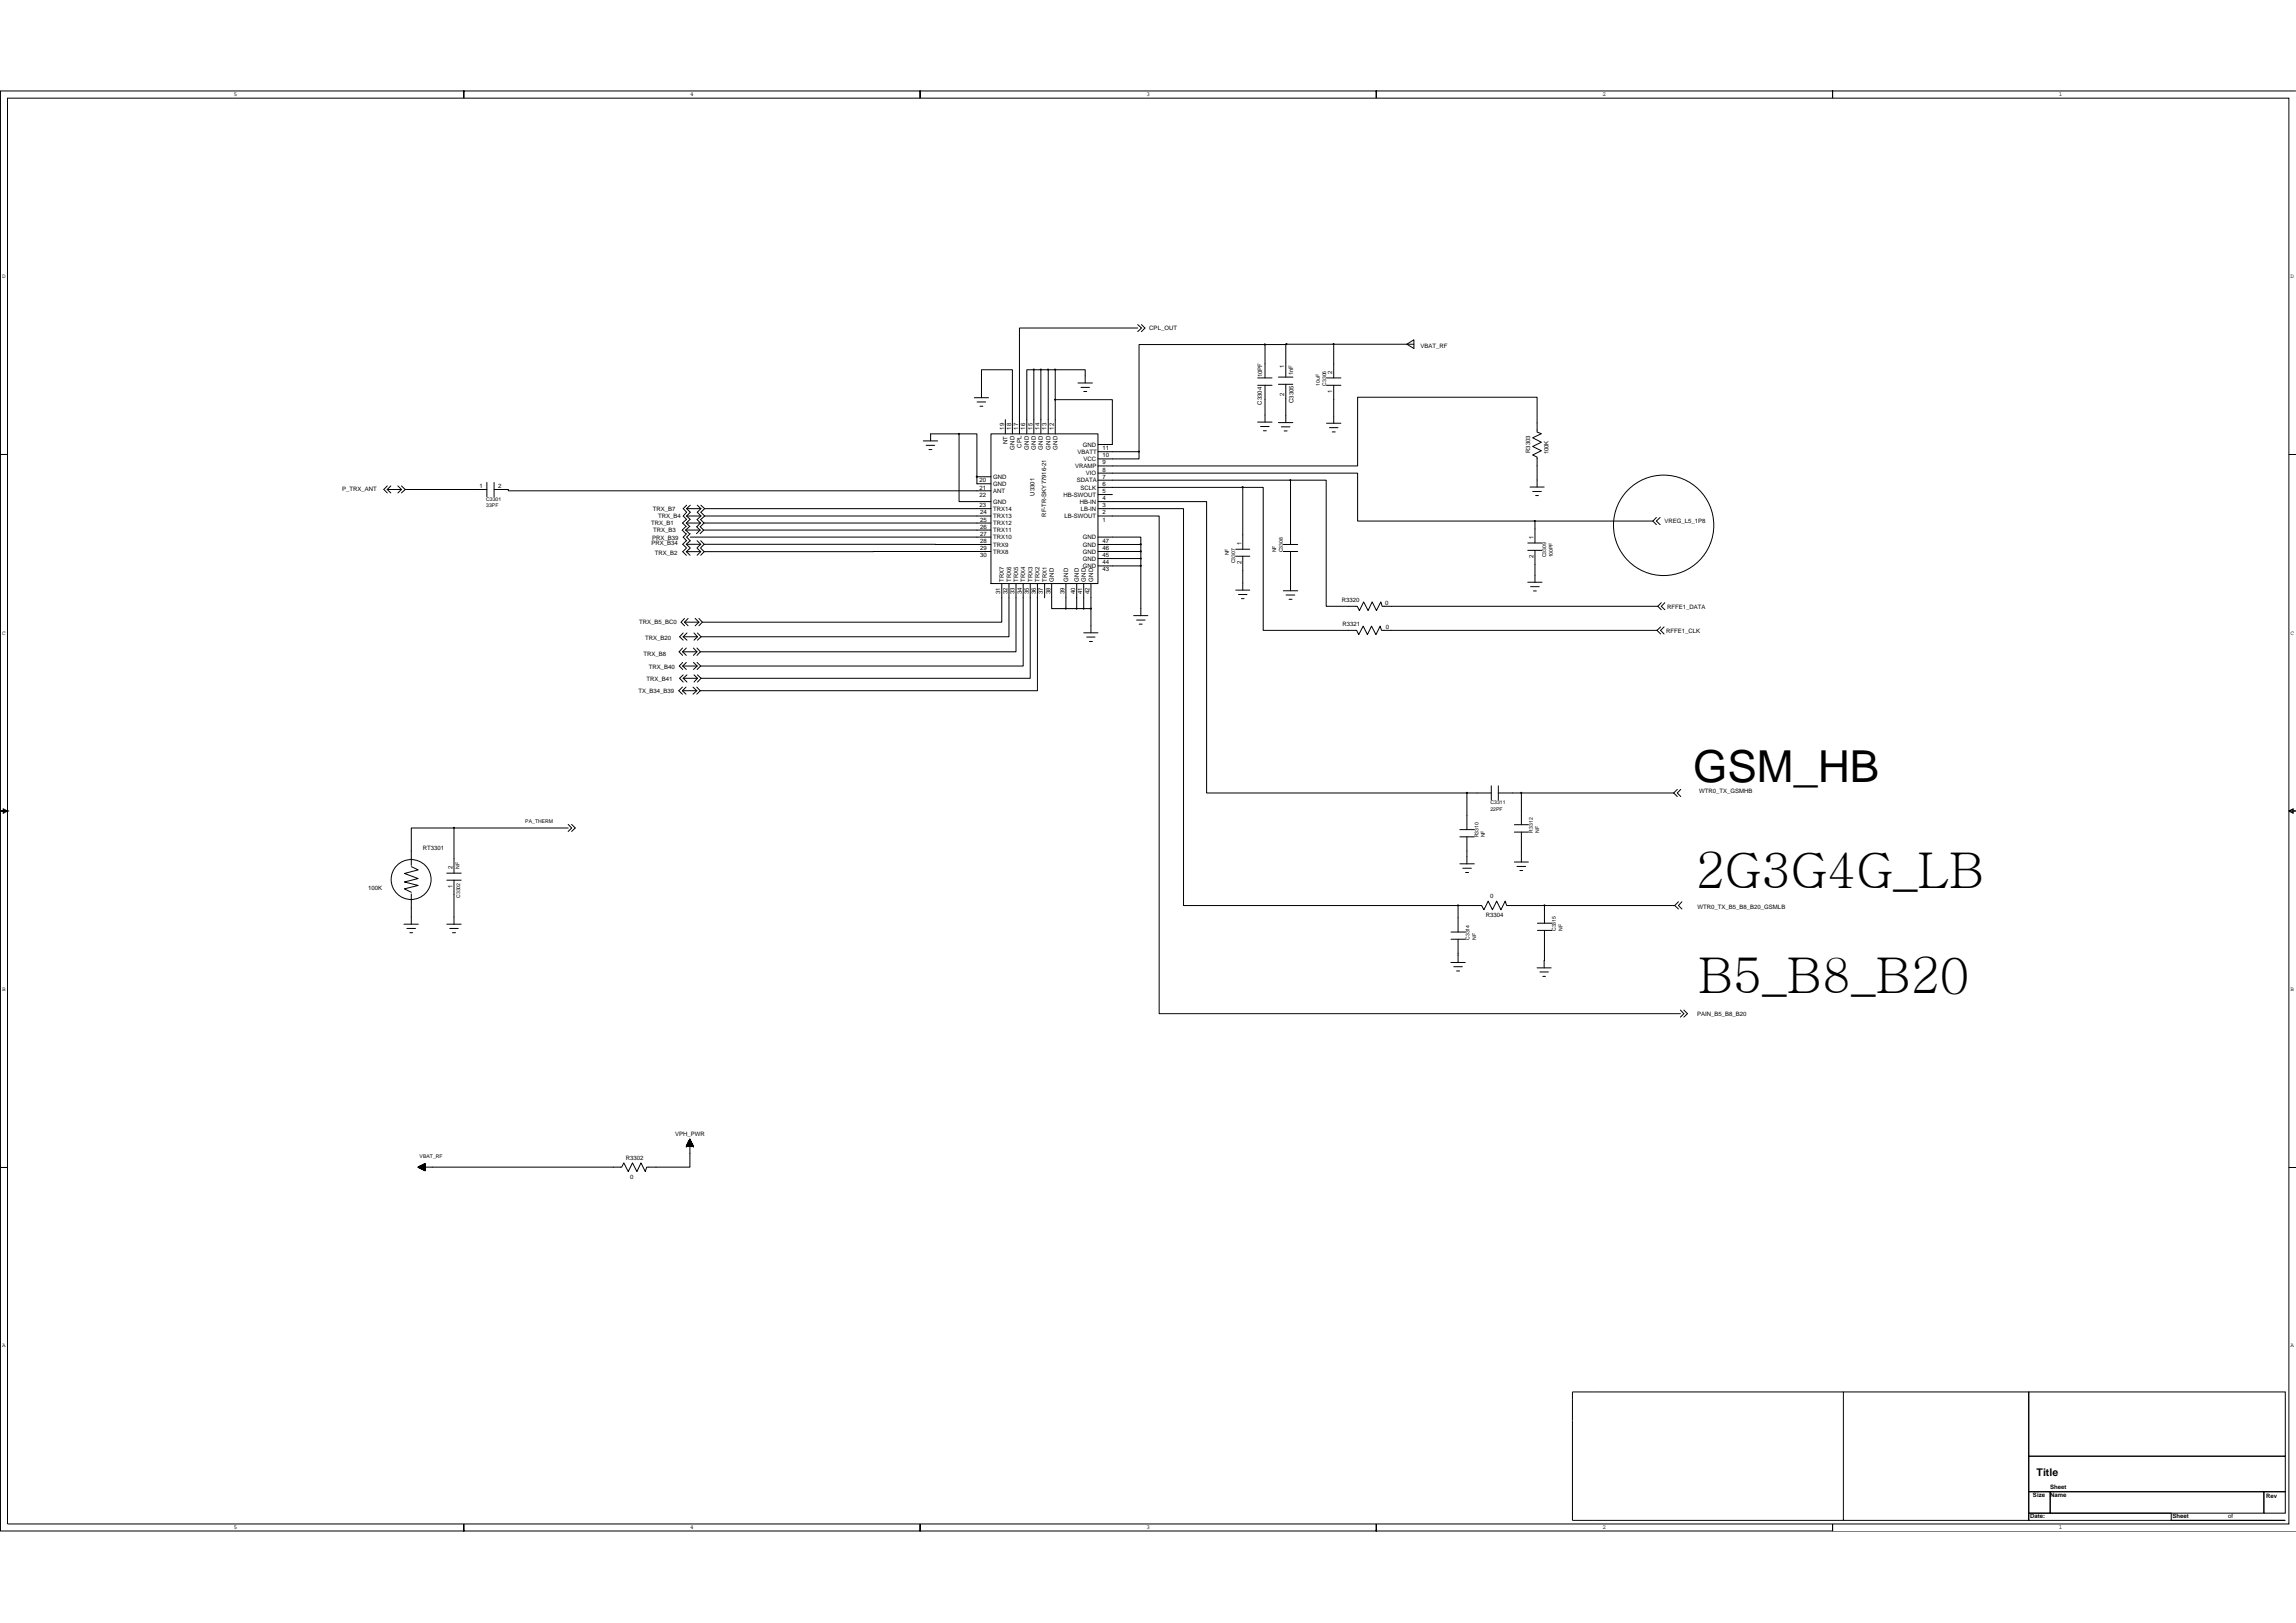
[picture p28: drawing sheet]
<svg xmlns="http://www.w3.org/2000/svg" width="297mm" height="210mm" viewBox="0 0 297 210" stroke-linecap="round" stroke-linejoin="round" font-family="sans-serif">
<defs><g id="words">
<g font-size="6.4">
<text x="219.4" y="114.9">2G3G4G_LB</text>
<text x="219.7" y="128.5">B5_B8_B20</text>
</g>
<text font-size="5.7" x="219.1" y="101.2">GSM_HB</text>
<text font-size="1.4" x="263.5" y="191">Title</text>
<g font-size=".8">
<text x="30.2" y="12.5">5</text>
<text x="89.3" y="12.5">4</text>
<text x="148.3" y="12.5">3</text>
<text x="207.3" y="12.5">2</text>
<text x="266.3" y="12.5">1</text>
<text x=".3" y="36">D</text>
<text x="296.3" y="36">D</text>
<text x="148.7" y="42.8">CPL_OUT</text>
<text x="166.1" y="47.7" transform="rotate(-90 166.1 47.7)">1</text>
<text x="183.8" y="45">VBAT_RF</text>
<text x="163.3" y="52.3" transform="rotate(-90 163.3 52.3)">C3304</text>
<text x="163.3" y="48.8" transform="rotate(-90 163.3 48.8)">10PF</text>
<text x="166.1" y="51.2" transform="rotate(-90 166.1 51.2)">2</text>
<text x="167.3" y="48.5" transform="rotate(-90 167.3 48.5)">1nF</text>
<text x="167.4" y="52.1" transform="rotate(-90 167.4 52.1)">C3305</text>
<text x="172.4" y="50.8" transform="rotate(-90 172.4 50.8)">1</text>
<text x="172.4" y="48.4" transform="rotate(-90 172.4 48.4)">2</text>
<text x="129.9" y="55.6" transform="rotate(-90 129.9 55.6)">19</text>
<text x="130.3" y="57.4" transform="rotate(-90 130.3 57.4)">NT</text>
<text x="130.8" y="55.6" transform="rotate(-90 130.8 55.6)">18</text>
<text x="131.3" y="58.2" transform="rotate(-90 131.3 58.2)">GND</text>
<text x="131.7" y="55.6" transform="rotate(-90 131.7 55.6)">17</text>
<text x="132.2" y="57.9" transform="rotate(-90 132.2 57.9)">CPL</text>
<text x="132.6" y="55.6" transform="rotate(-90 132.6 55.6)">16</text>
<text x="133.1" y="58.2" transform="rotate(-90 133.1 58.2)">GND</text>
<text x="133.6" y="55.6" transform="rotate(-90 133.6 55.6)">15</text>
<text x="134" y="58.2" transform="rotate(-90 134 58.2)">GND</text>
<text x="134.5" y="55.6" transform="rotate(-90 134.5 55.6)">14</text>
<text x="134.9" y="58.2" transform="rotate(-90 134.9 58.2)">GND</text>
<text x="135.4" y="55.6" transform="rotate(-90 135.4 55.6)">13</text>
<text x="135.9" y="58.2" transform="rotate(-90 135.9 58.2)">GND</text>
<text x="136.3" y="55.6" transform="rotate(-90 136.3 55.6)">12</text>
<text x="136.8" y="58.2" transform="rotate(-90 136.8 58.2)">GND</text>
<text x="139.4" y="58.7">VBATT</text>
<text x="140.1" y="57.8">GND</text>
<text x="140.2" y="59.6">VCC</text>
<text x="142.6" y="59.2">10</text>
<text x="142.6" y="58.3">11</text>
<text x="197.9" y="58.6" transform="rotate(-90 197.9 58.6)">R3303</text>
<text x="200.3" y="58.8" transform="rotate(-90 200.3 58.8)">100K</text>
<text x="44.3" y="63.6">P_TRX_ANT</text>
<text x="62" y="63.1">1</text>
<text x="64.4" y="63.1">2</text>
<text x="126.7" y="62.3">20</text>
<text x="126.7" y="63.3">21</text>
<text x="126.7" y="64.3">22</text>
<text x="126.7" y="65.6">23</text>
<text x="128.5" y="62">GND</text>
<text x="128.5" y="62.9">GND</text>
<text x="128.5" y="63.8">ANT</text>
<text x="128.5" y="65.2">GND</text>
<text x="133.9" y="64.1" transform="rotate(-90 133.9 64.1)">U3301</text>
<text x="137.6" y="64.3">HB-SWOUT</text>
<text x="139.1" y="60.6">VRAMP</text>
<text x="139.3" y="62.4">SDATA</text>
<text x="139.7" y="65.2">HB-IN</text>
<text x="139.8" y="63.3">SCLK</text>
<text x="140.5" y="61.5">VIO</text>
<text x="142.6" y="65.6">3</text>
<text x="142.6" y="64.7">4</text>
<text x="142.6" y="63.8">5</text>
<text x="142.6" y="62.9">6</text>
<text x="142.6" y="62">7</text>
<text x="142.6" y="61">8</text>
<text x="142.6" y="60.1">9</text>
<text x="84.3" y="67.9">TRX_B1</text>
<text x="84.3" y="70.5">PRX_B34</text>
<text x="84.4" y="69.9">PRX_B39</text>
<text x="84.5" y="66.1">TRX_B7</text>
<text x="84.5" y="68.8">TRX_B3</text>
<text x="84.7" y="71.9">TRX_B2</text>
<text x="85.1" y="67.1">TRX_B4</text>
<text x="126.8" y="66.5">24</text>
<text x="126.8" y="67.5">25</text>
<text x="126.8" y="68.4">26</text>
<text x="126.8" y="69.3">27</text>
<text x="126.8" y="70.3">28</text>
<text x="126.8" y="71.2">29</text>
<text x="128.5" y="66.1">TRX14</text>
<text x="128.5" y="67">TRX13</text>
<text x="128.5" y="67.9">TRX12</text>
<text x="128.5" y="68.9">TRX11</text>
<text x="128.5" y="69.8">TRX10</text>
<text x="128.5" y="70.7">TRX9</text>
<text x="128.5" y="71.6">TRX8</text>
<text x="135.3" y="66.8" transform="rotate(-90 135.3 66.8)">RF-TR-SKY77916-21</text>
<text x="137.7" y="67">LB-SWOUT</text>
<text x="139.8" y="66.1">LB-IN</text>
<text x="140.1" y="71.6">GND</text>
<text x="140.1" y="70.7">GND</text>
<text x="140.1" y="69.8">GND</text>
<text x="142.6" y="67.6">1</text>
<text x="142.6" y="66.5">2</text>
<text x="142.6" y="71.2">46</text>
<text x="142.6" y="70.3">47</text>
<text x="160.6" y="70.5" transform="rotate(-90 160.6 70.5)">1</text>
<text x="198.4" y="69.7" transform="rotate(-90 198.4 69.7)">1</text>
<text x="215.3" y="67.7">VREG_L5_1P8</text>
<text x="126.8" y="72.1">30</text>
<text x="129.4" y="76.9" transform="rotate(-90 129.4 76.9)">31</text>
<text x="129.9" y="75.2" transform="rotate(-90 129.9 75.2)">TRX7</text>
<text x="130.3" y="76.9" transform="rotate(-90 130.3 76.9)">32</text>
<text x="130.8" y="75.2" transform="rotate(-90 130.8 75.2)">TRX6</text>
<text x="131.3" y="76.9" transform="rotate(-90 131.3 76.9)">33</text>
<text x="131.7" y="75.2" transform="rotate(-90 131.7 75.2)">TRX5</text>
<text x="132.2" y="76.9" transform="rotate(-90 132.2 76.9)">34</text>
<text x="132.6" y="75.2" transform="rotate(-90 132.6 75.2)">TRX4</text>
<text x="133.1" y="76.9" transform="rotate(-90 133.1 76.9)">35</text>
<text x="133.6" y="75.2" transform="rotate(-90 133.6 75.2)">TRX3</text>
<text x="134" y="76.9" transform="rotate(-90 134 76.9)">36</text>
<text x="134.5" y="75.2" transform="rotate(-90 134.5 75.2)">TRX2</text>
<text x="134.9" y="76.9" transform="rotate(-90 134.9 76.9)">37</text>
<text x="135.4" y="75.2" transform="rotate(-90 135.4 75.2)">TRX1</text>
<text x="135.9" y="76.9" transform="rotate(-90 135.9 76.9)">38</text>
<text x="136.3" y="75.2" transform="rotate(-90 136.3 75.2)">GND</text>
<text x="137.7" y="76.9" transform="rotate(-90 137.7 76.9)">39</text>
<text x="138.2" y="75.2" transform="rotate(-90 138.2 75.2)">GND</text>
<text x="139.1" y="76.9" transform="rotate(-90 139.1 76.9)">40</text>
<text x="139.6" y="75.2" transform="rotate(-90 139.6 75.2)">GND</text>
<text x="140" y="76.9" transform="rotate(-90 140 76.9)">41</text>
<text x="140.1" y="73.5">GND</text>
<text x="140.1" y="72.5">GND</text>
<text x="140.5" y="75.2" transform="rotate(-90 140.5 75.2)">GND</text>
<text x="140.9" y="76.9" transform="rotate(-90 140.9 76.9)">42</text>
<text x="141.4" y="75.2" transform="rotate(-90 141.4 75.2)">GND</text>
<text x="142.6" y="73.9">43</text>
<text x="142.6" y="73">44</text>
<text x="142.6" y="72.1">45</text>
<text x="160.6" y="72.9" transform="rotate(-90 160.6 72.9)">2</text>
<text x="173.6" y="77.9">R3320</text>
<text x="198.4" y="72.2" transform="rotate(-90 198.4 72.2)">2</text>
<text x=".3" y="82.1">C</text>
<text x="82.7" y="80.8">TRX_B5_BC0</text>
<text x="83.5" y="82.8">TRX_B20</text>
<text x="173.7" y="81">R3321</text>
<text x="179.2" y="78.2">0</text>
<text x="179.3" y="81.4">0</text>
<text x="215.6" y="81.9">RFFE1_CLK</text>
<text x="215.7" y="78.7">RFFE1_DATA</text>
<text x="296.3" y="82.1">C</text>
<text x="82.6" y="89.7">TX_B34_B39</text>
<text x="83.2" y="84.8">TRX_B8</text>
<text x="83.6" y="88.1">TRX_B41</text>
<text x="83.9" y="86.5">TRX_B40</text>
<text x="219.8" y="102.6">WTR0_TX_GSMHB</text>
<text x="54.7" y="110">RT3301</text>
<text x="58.5" y="112.4" transform="rotate(-90 58.5 112.4)">2</text>
<text x="47.6" y="115.1">100K</text>
<text x="58.5" y="114.9" transform="rotate(-90 58.5 114.9)">1</text>
<text x="192.2" y="118.6">R3304</text>
<text x="192.8" y="116.2">0</text>
<text x="219.6" y="117.6">WTR0_TX_B5_B8_B20_GSMLB</text>
<text x=".3" y="128.2">B</text>
<text x="219.6" y="131.5">PAIN_B5_B8_B20</text>
<text x="296.3" y="128.2">B</text>
<text x="87.4" y="146.9">VPH_PWR</text>
<text x="81" y="150.1">R3302</text>
<text x="81.5" y="152.5">0</text>
<text x=".3" y="174.3">A</text>
<text x="296.3" y="174.3">A</text>
<text x="30.2" y="197.8">5</text>
<text x="89.3" y="197.8">4</text>
<text x="148.3" y="197.8">3</text>
<text x="207.3" y="197.8">2</text>
<text x="262.6" y="196.4">Date:</text>
<text x="263" y="193.7">Size</text>
<text x="265.2" y="192.6">Sheet</text>
<text x="265.2" y="193.7">Name</text>
<text x="266.3" y="197.8">1</text>
<text x="281.1" y="196.4">Sheet</text>
<text x="288.3" y="196.4">of</text>
<text x="293.2" y="193.8">Rev</text>
</g>
<g font-size=".7">
<text x="170.7" y="49.9" transform="rotate(-90 170.7 49.9)">10uF</text>
<text x="171.6" y="49.9" transform="rotate(-90 171.6 49.9)">C3306</text>
<text x="62.9" y="64.8">C3301</text>
<text x="62.9" y="65.6">33PF</text>
<text x="159" y="71.8" transform="rotate(-90 159 71.8)">NF</text>
<text x="165.1" y="71.5" transform="rotate(-90 165.1 71.5)">NF</text>
<text x="166" y="71.5" transform="rotate(-90 166 71.5)">C3308</text>
<text x="159.8" y="72.9" transform="rotate(-90 159.8 72.9)">C3307</text>
<text x="200" y="72.1" transform="rotate(-90 200 72.1)">C3309</text>
<text x="200.9" y="72.1" transform="rotate(-90 200.9 72.1)">100PF</text>
<text x="68" y="106.5">PA_THERM</text>
<text x="192.8" y="104.1">C3311</text>
<text x="192.8" y="104.9">22PF</text>
<text x="198.3" y="107.7" transform="rotate(-90 198.3 107.7)">R3312</text>
<text x="199.1" y="107.7" transform="rotate(-90 199.1 107.7)">NF</text>
<text x="59.5" y="112.4" transform="rotate(-90 59.5 112.4)">NF</text>
<text x="191.3" y="108.4" transform="rotate(-90 191.3 108.4)">R3310</text>
<text x="192.1" y="108.4" transform="rotate(-90 192.1 108.4)">NF</text>
<text x="59.5" y="116.2" transform="rotate(-90 59.5 116.2)">C3302</text>
<text x="190.1" y="121.6" transform="rotate(-90 190.1 121.6)">C3314</text>
<text x="191" y="121.6" transform="rotate(-90 191 121.6)">NF</text>
<text x="201.3" y="120.5" transform="rotate(-90 201.3 120.5)">C3315</text>
<text x="202.1" y="120.5" transform="rotate(-90 202.1 120.5)">NF</text>
<text x="54.3" y="149.9">VBAT_RF</text>
</g>
</g></defs>
<g fill="none" stroke="#000" stroke-width=".13">
<path d="M1 12.7h295.1v184.5h-295.1zM297 11.8h-59.9v.9v-.9h-59v.9v-.9h-59.1v.9v-.9h-59v.9v-.9h-59.9v47h.9h-.9v46.1h.9l-.6 .3v-.6l.6 .3h-.9v46.1h.9h-.9v46.2v.9h59.9v-.9v.9h59v-.9v.9h59.1v-.9v.9h59v-.9v.9h59.9M119.4 57h1.9M119.8 57.6h1.1M120.2 58.2h.4M120.4 57v-.9h3.7v8.8h4.1M124.1 56.1h2.3v6.5h1.8M126 51.5h1.9M126.4 52h1.1M126.8 52.6h.3M127 51.5v-3.7h4v8.3M128.2 56.1h13.8v19.4h-13.8z"/>
<path d="M130.1 54.3v1.8M133.7 47.8v8.3M133.7 47.8h-.9v8.3M134.7 47.8v8.3M135.6 47.8v8.3M136.5 51.7h7.4v5.8h-1.9M136.5 47.8h3.9v1.8M136.5 47.8v8.3M136.5 47.8h-2.8M139.5 49.6h1.8M139.8 50.1h1.1M140.2 50.7h.4"/>
<path d="M147.2 42l.5 .4-.5 .5M147.2 42.4h-15.3v13.7M147.4 58.4h-5.4M147.7 42l.4 .4-.4 .5M162.7 54.6h1.9M162.7 49.8h1.9M162.7 48.9h1.9M163.1 55.2h1.1M163.4 55.7h.4M163.7 49.8v4.8M163.7 44.6h-16.3v14.8h-5.4M163.7 44.6v4.3"/>
<path d="M165.4 54.7h1.9M165.4 48.8h1.9M165.4 49.7h1.9M165.8 55.2h1.1M166.1 55.8h.4M166.3 49.7v5M166.5 44.5h-.2v4.3M166.5 44.5l-2.8 .1M166.5 44.5h16.4M171.6 49.8h1.9M171.6 48.9h1.9M171.6 54.8h1.9"/>
<path d="M172 55.3h1.1M172.4 55.9h.3M172.5 49.8v5M172.5 44.5v4.4M182 44.5l.9-.5v1.1zM297 58.8h-.9h.9M50.1 63.3h1.8M50.1 63.3l.5 .5M50.1 62.9l-.4 .4 .4 .5M50.6 62.9l-.5 .4M51.5 62.9l.4 .4M51.9 63.3l-.4 .5"/>
<path d="M51.9 62.9l.5 .4M52.4 63.3l-.5 .5M52.4 63.3h10.6M63 62.4v1.9M63.9 62.4v1.9M63.9 63.3h1.9v.2h62.4M88.7 68.6l.5 .4M88.7 68.1l-.4 .5 .4 .4M88.7 68.6h1.9M88.8 70l-.5 .4 .5 .5M88.8 70.9l-.5 .5 .5 .4M88.8 67.2l-.5 .5 .5 .4"/>
<path d="M88.8 67.7h1.8M88.8 67.7l.5 .4M88.8 70.4l.5 .5M88.8 70.4h1.9M88.8 71.4l.5 .4M88.8 71.4h1.9M88.8 65.8h1.9M88.8 65.8l.5 .5-.5 .5M88.8 65.4l-.4 .4 .4 .5-.4 .5 .4 .4M88.8 69l-.4 .5 .4 .5M88.8 66.8h1.9M88.8 66.8l.5 .4"/>
<path d="M89.2 68.1l-.5 .5M89.3 67.2l-.5 .5M89.3 70l-.5 .4M89.3 70.9l-.5 .5M89.3 65.4l-.5 .4M89.3 69l-.5 .5 .5 .5M89.3 69.5h38.9M90.1 68.1l.5 .5M90.2 67.2l.4 .5M90.2 70l.5 .4M90.2 70.9l.5 .5M90.2 65.4l.5 .4"/>
<path d="M90.6 68.6l-.5 .4M90.6 68.1l.4 .5M90.6 67.7l-.4 .4M90.6 67.2l.5 .5M90.7 70.4l-.5 .5M90.7 71.4l-.5 .4M90.7 70l.4 .4M90.7 70.9l.4 .5M90.7 65.8l-.5 .5 .5 .5M90.7 65.4l.5 .4M90.7 66.8l-.5 .4M91 68.6l-.4 .4"/>
<path d="M91 68.6h37.2M91.1 67.7l-.5 .4M91.1 67.7h37.1M91.1 70.4l-.4 .5M91.1 71.4l-.4 .4M91.1 70.4h37.1M91.2 65.8l-.5 .5 .5 .5M91.2 66.8l-.5 .4M91.2 66.8h37M91.2 65.8h37M126.4 61.7h.1M126.4 61.7h1.8"/>
<path d="M128.2 71.4h-37.1M129.6 75.5v5h-38.7M130.5 75.5v6.9h-39.8M131.4 75.5v8.8h-40.8M132.4 75.5v10.7h-41.7M133.3 75.5v12.3h-42.6M134.2 75.5v13.9h-43.6M135.1 75.5v1.8M136.1 75.5v3.2h3.2M137.9 75.5v3.2M139.3 75.5v3.2M140.2 75.5v3.2"/>
<path d="M141.1 78.7h-1.8M141.1 75.5v6.4M142 60.3h33.6v-8.9h23.3v4.5l.5 .2-1.1 .5 1.1 .6-1.1 .6 1.1 .5-1.1 .6 .6 .2v3.9M142 65.8h11.1v51.4h35.5M142 61.2h33.6v6.2h38.2M142 64.9h14.1v37.7h33.7M142 66.8h8v64.3h67.4M142 64h1.9M142 69.5h5.6v1.9M146.7 79.7h1.8M147.6 71.4h-5.6M147.6 70.4h-5.6"/>
<path d="M147.6 73.2h-5.6M147.6 72.3h-5.6M147.6 71.4v8.3M159.9 76.3h1.8M159.9 71.1h1.8M159.9 72h1.8M160.2 76.9h1.1M160.6 77.4h.3M160.8 63.1h-18.8M160.8 63.1h2.6v18.5h12.1l.3 .5 .6-1.1 .5 1.1 .5-1.1 .6 1.1 .6-1.1 .1 .6h35.7M160.8 63.1v8M160.8 72v4.3"/>
<path d="M166 76.4h1.9M166 71.4h1.9M166 70.4h1.9M166.4 77h1.1M166.8 77.5h.3M167 62.1h4.6v16.3h4l.3 .6 .5-1.1 .6 1.1 .5-1.1 .6 1.1 .5-1.1 .2 .5h35.7M167 62.1v8.3M167 71.4v5M167 62.1h-25M197.7 75.3h1.8M197.7 70.3h1.8M197.7 71.2h1.8"/>
<path d="M197.9 63h1.9M198 75.9h1.1M198.3 63.6h1.1M198.4 76.5h.4M198.6 67.4v2.9M198.6 71.2v4.1M198.7 64.1h.3M213.8 67.4l.5 .5M214.3 67l-.5 .4M214.5 78.4l.4 .5M214.8 67l-.5 .4 .5 .5M214.9 78l-.4 .4"/>
<path d="M215.4 78l-.5 .4 .5 .5M88.3 88.9l-.5 .5 .5 .4M88.3 89.4l.4 .4M88.3 89.4h1.8M88.3 84.3l.5 .5M88.3 84.3h1.9M88.3 83.8l-.4 .5 .4 .5M88.3 86.2l.5 .4M88.3 86.2h1.9M88.3 85.7l-.4 .5 .4 .4M88.4 87.3l-.5 .5 .5 .4M88.4 82.4h1.8"/>
<path d="M88.4 87.8l.5 .4M88.4 87.8h1.8M88.4 81.9l-.5 .5 .5 .4M88.4 82.4l.5 .4M88.6 80.5l.4 .5M88.6 80l-.5 .5 .5 .5M88.6 80.5h1.8M88.7 88.9l-.4 .5M88.8 83.8l-.5 .5M88.8 85.7l-.5 .5M88.9 87.3l-.5 .5M88.9 81.9l-.5 .5"/>
<path d="M89 80l-.4 .5M89.7 88.9l.4 .5M89.7 83.8l.5 .5M89.7 85.7l.5 .5M89.8 87.3l.4 .5M89.8 81.9l.4 .5M89.9 80l.5 .5M90.1 88.9l.5 .5M90.1 89.4l-.4 .4M90.2 83.8l.4 .5M90.2 84.3l-.5 .5M90.2 86.2l-.5 .4"/>
<path d="M90.2 85.7l.5 .5M90.2 82.4l-.4 .4M90.2 87.8l-.4 .4M90.2 81.9l.5 .5M90.2 87.3l.5 .5M90.4 80.5l-.5 .5M90.4 80l.5 .5M90.6 89.4l-.5 .4M90.6 84.3l-.4 .5M90.7 86.2l-.5 .4M90.7 82.4l-.5 .4M90.7 87.8l-.5 .4"/>
<path d="M90.9 80.5l-.5 .5M140.2 81.9h1.8M140.6 82.4h1.1M140.9 83h.4M147 80.2h1.1M147.4 80.8h.4M214.4 81.6l.4 .4M214.8 81.1l-.4 .5M215.3 81.1l-.5 .5 .5 .4M52.3 119.6h1.8M53.2 112.1l.9 .4-1.8 .5 1.8 .7-1.8 .4 1.8 .5-1.8 .4 .9 .4M53.2 115.7v3.9"/>
<path d="M57.8 113.9h1.9M57.8 113h1.9M57.8 119.6h1.9M58.7 107.1h-5.5v4.9M58.7 107.1v5.9M58.7 113.9v5.7M58.7 107.1h14.8M73.5 106.7l.5 .4-.5 .5M74 106.7l.4 .4-.4 .5M188.9 108.3h1.8M188.9 107.3h1.8M188.9 111.8h1.8"/>
<path d="M189.2 112.3h1.1M189.6 112.9h.4M189.8 108.3v3.5M189.8 102.6h3.1M189.8 102.6v4.7M192.9 101.7v1.8M193.8 101.7v1.8M195.9 111.5h1.8M195.9 107.7h1.8M195.9 106.7h1.8M196.3 112.1h1.1M196.6 112.6h.4"/>
<path d="M196.8 107.7v3.8M196.8 102.6h-3M196.8 102.6h19.7M196.8 102.6v4.1M198.9 119.4h1.9M199.8 117.2v2.2M216.5 102.6l.5 .5M216.7 117.2l.4 .4M216.7 117.2h-21.8l-.2-.6-.5 1.1-.6-1.1-.5 1.1-.6-1.1-.5 1.1-.3-.5h-3.1v3.4M217 102.1l-.5 .5M217.1 116.7l-.4 .5M217.4 102.1l-.4 .5 .4 .5"/>
<path d="M217.6 116.7l-.5 .5 .5 .4M296.1 104.9l.6-.3v.6zM296.1 104.9h.9M52.6 120.1h1.2M53 120.7h.4M58.2 120.1h1.1M58.5 120.7h.4M187.7 124.5h1.9M187.7 121.5h1.9M187.7 120.6h1.9M188.1 125.1h1.1M188.4 125.6h.4"/>
<path d="M188.6 121.5v3M198.9 125.2h1.8M198.9 120.4h1.9M199.2 125.8h1.1M199.6 126.3h.3M199.8 120.4v4.8M217.4 130.7l.4 .4-.4 .5M217.8 130.7l.5 .4-.5 .5M54.1 151h.9M54.1 151h.1M54.2 151.1h.8M54.2 150.9v.2"/>
<path d="M54.3 151.1h.7M54.3 150.9v.2M54.4 150.8v.4h.6M54.5 150.8v.4M54.5 150.8v.4h.5M54.5 150.8h.5M54.5 150.7v.5M54.6 150.7v.6M54.7 150.7v.6h.3M54.8 150.7h.2M54.8 150.6v.8h.2M54.9 150.6v.8h.1"/>
<path d="M55 150.6v.9M55 150.6v.8M55 150.9h-.7v.2M55 150.7h-.4v.6h.4M55 150.6h-.1v.8M55 150.8l-.6 .1v.3h.6M55 150.6h-.2v.8M55 151h-.8v.1M88.8 148.3h.1M88.8 148.3h.9M88.8 148.2v.1M88.8 148.2h.9"/>
<path d="M88.8 148.2h.9v.1M88.9 148.2h.7M88.9 148.1h.7v.2M88.9 148v.3M88.9 148h.7M88.9 148h.6M89 147.9v.4M89 147.9h.5v.4M89 147.9h.5M89 147.7v.6M89 147.8h.4v.5M89.1 147.7v.6"/>
<path d="M89.1 147.7h.3M89.1 147.7h.3v.6M89.1 147.6h.2M89.2 147.5v.8M89.2 147.5h.1M89.2 147.4h.1M89.2 147.4v.9M89.2 147.4l.1 .9M89.3 147.4h.1M89.3 147.4l.4 .9h-.9l.5-.9v3.6h-5.6l-.2 .6-.6-1.1-.5 1.1-.6-1.1-.5 1.1-.6-1.1-.3 .5h-26.3l.9 .5v-.9l-.9 .4h.9M89.3 147.5v.8M89.3 147.6v.7"/>
<path d="M89.5 147.8h-.5v.5M89.6 148v.3M89.6 148.1h-.7v.2M89.6 148.1v.2M89.7 148.3h.1M297 151h-.9h.9M238.5 180.1h24v16.6h-24zM238.5 180.1h-35.1v16.6h35.1M262.5 195.8h18.4v.9h-18.4zM262.5 180.1h33.2v8.3h-33.2zM262.5 188.4h33.2v4.6h-33.2zM262.5 193h2.7v2.8h-2.7z"/>
<path d="M265.2 193h27.7v2.8h-27.7zM280.9 196.7h14.8zM292.9 193h2.8v2.8h-2.8z"/>
<circle cx="215.2" cy="68" r="6.5"/>
<circle cx="53.2" cy="113.8" r="2.58"/>
</g>
<g fill="#000" stroke="#000" stroke-width=".13">
<path d="M124 56.1l.1 .1z" fill-rule="evenodd"/>
<path d="M133.7 47.8h.1l-.1 .1z" fill-rule="evenodd"/>
<path d="M134.6 47.8l.1 .1z" fill-rule="evenodd"/>
<path d="M135.5 47.8l.1 .1z" fill-rule="evenodd"/>
<path d="M136.5 47.8v.1z" fill-rule="evenodd"/>
<path d="M147.3 58.4l.1 .1z" fill-rule="evenodd"/>
<path d="M163.6 44.5l.1 .1h-.1z" fill-rule="evenodd"/>
<path d="M166.4 44.5l.1 .1z" fill-rule="evenodd"/>
<path d="M172.5 44.5l.1 .1z" fill-rule="evenodd"/>
<path d="M126.3 61.6l.1 .1z" fill-rule="evenodd"/>
<path d="M137.8 78.7l.1 .1z" fill-rule="evenodd"/>
<path d="M139.2 78.7l.1 .1z" fill-rule="evenodd"/>
<path d="M140.1 78.7l.1 .1z" fill-rule="evenodd"/>
<path d="M141.1 78.7l.1 .1z" fill-rule="evenodd"/>
<path d="M147.5 73.1l.2 .1-.1 .1z" fill-rule="evenodd"/>
<path d="M147.5 72.2l.2 .1h-.1z" fill-rule="evenodd"/>
<path d="M147.5 71.3h.1v.1h-.1z" fill-rule="evenodd"/>
<path d="M147.5 70.4h.2l-.1 .1z" fill-rule="evenodd"/>
<path d="M160.7 63h.1v.1z" fill-rule="evenodd"/>
<path d="M166.9 62.1l.1 .1z" fill-rule="evenodd"/>
<path d="M198.5 67.3l.1 .1v.1z" fill-rule="evenodd"/>
<path d="M58.7 107.1h.1z" fill-rule="evenodd"/>
<path d="M188.6 117.1l.1 .1z" fill-rule="evenodd"/>
<path d="M189.7 102.5l.1 .1v.1z" fill-rule="evenodd"/>
<path d="M196.8 102.5l.1 .1-.1 .1z" fill-rule="evenodd"/>
<path d="M199.8 117.1v.1z" fill-rule="evenodd"/>
</g>
<use href="#words"/>
</svg>
